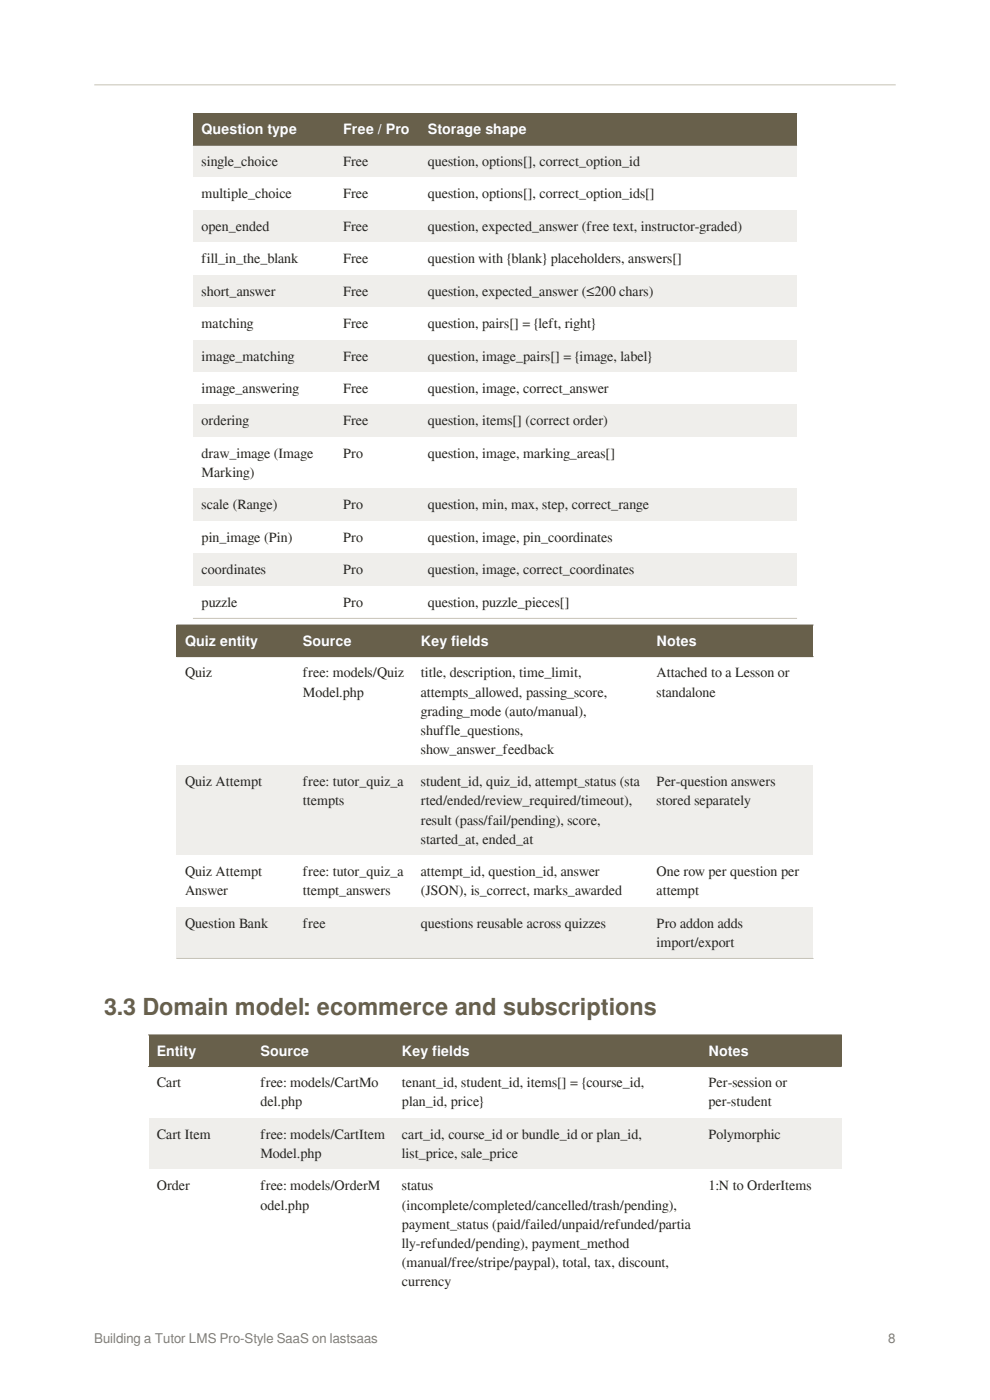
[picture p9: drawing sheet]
<svg xmlns="http://www.w3.org/2000/svg" width="210mm" height="297mm" viewBox="0 0 210 297" stroke-linecap="round" stroke-linejoin="round" font-family="sans-serif">
<defs><g id="words">
<text font-size="4.9" fill="#68604b" x="22.1" y="215.3">3.3 Domain model: ecommerce and subscriptions</text>
<g font-size="3" fill="#fff">
<text x="42.8" y="28.5">Question type</text>
<text x="72.8" y="28.5">Free / Pro</text>
<text x="90.8" y="28.5">Storage shape</text>
<text x="39.3" y="137">Quiz entity</text>
<text x="64.3" y="137">Source</text>
<text x="89.3" y="137">Key fields</text>
<text x="139.3" y="137">Notes</text>
<text x="33.3" y="224">Entity</text>
<text x="55.3" y="224">Source</text>
<text x="85.3" y="224">Key fields</text>
<text x="150.3" y="224">Notes</text>
</g>
<g font-size="3" fill="#262522">
<text x="42.8" y="35.2">single_choice</text>
<text x="72.8" y="35.2">Free</text>
<text x="90.8" y="35.2">question, options[], correct_option_id</text>
<text x="42.8" y="42.1">multiple_choice</text>
<text x="72.8" y="42.1">Free</text>
<text x="90.8" y="42.1">question, options[], correct_option_ids[]</text>
<text x="42.8" y="49">open_ended</text>
<text x="72.8" y="49">Free</text>
<text x="90.8" y="49">question, expected_answer (free text, instructor-graded)</text>
<text x="42.8" y="55.9">fill_in_the_blank</text>
<text x="72.8" y="55.9">Free</text>
<text x="90.8" y="55.9">question with {blank} placeholders, answers[]</text>
<text x="42.8" y="62.7">short_answer</text>
<text x="72.8" y="62.7">Free</text>
<text x="90.8" y="62.7">question, expected_answer (≤200 chars)</text>
<text x="42.8" y="69.6">matching</text>
<text x="72.8" y="69.6">Free</text>
<text x="90.8" y="69.6">question, pairs[] = {left, right}</text>
<text x="42.8" y="76.5">image_matching</text>
<text x="72.8" y="76.5">Free</text>
<text x="90.8" y="76.5">question, image_pairs[] = {image, label}</text>
<text x="42.8" y="83.4">image_answering</text>
<text x="72.8" y="83.4">Free</text>
<text x="90.8" y="83.4">question, image, correct_answer</text>
<text x="42.8" y="90.3">ordering</text>
<text x="72.8" y="90.3">Free</text>
<text x="90.8" y="90.3">question, items[] (correct order)</text>
<text x="42.8" y="97.1">draw_image (Image</text>
<text x="42.8" y="101.2">Marking)</text>
<text x="72.8" y="97.1">Pro</text>
<text x="90.8" y="97.1">question, image, marking_areas[]</text>
<text x="42.8" y="108.1">scale (Range)</text>
<text x="72.8" y="108.1">Pro</text>
<text x="90.8" y="108.1">question, min, max, step, correct_range</text>
<text x="42.8" y="115">pin_image (Pin)</text>
<text x="72.8" y="115">Pro</text>
<text x="90.8" y="115">question, image, pin_coordinates</text>
<text x="42.8" y="121.8">coordinates</text>
<text x="72.8" y="121.8">Pro</text>
<text x="90.8" y="121.8">question, image, correct_coordinates</text>
<text x="42.8" y="128.7">puzzle</text>
<text x="72.8" y="128.7">Pro</text>
<text x="90.8" y="128.7">question, puzzle_pieces[]</text>
<text x="39.3" y="143.7">Quiz</text>
<text x="64.3" y="143.7">free: models/Quiz</text>
<text x="89.3" y="143.7">title, description, time_limit,</text>
<text x="139.3" y="143.7">Attached to a Lesson or</text>
<text x="64.3" y="147.8">Model.php</text>
<text x="89.3" y="147.8">attempts_allowed, passing_score,</text>
<text x="139.3" y="147.8">standalone</text>
<text x="89.3" y="151.8">grading_mode (auto/manual),</text>
<text x="89.3" y="155.9">shuffle_questions,</text>
<text x="89.3" y="159.9">show_answer_feedback</text>
<text x="39.3" y="166.8">Quiz Attempt</text>
<text x="64.3" y="166.8">free: tutor_quiz_a</text>
<text x="89.3" y="166.8">student_id, quiz_id, attempt_status (sta</text>
<text x="139.3" y="166.8">Per-question answers</text>
<text x="64.3" y="170.9">ttempts</text>
<text x="89.3" y="170.9">rted/ended/review_required/timeout),</text>
<text x="139.3" y="170.9">stored separately</text>
<text x="89.3" y="174.9">result (pass/fail/pending), score,</text>
<text x="89.3" y="179">started_at, ended_at</text>
<text x="39.3" y="185.9">Quiz Attempt</text>
<text x="64.3" y="185.9">free: tutor_quiz_a</text>
<text x="89.3" y="185.9">attempt_id, question_id, answer</text>
<text x="139.3" y="185.9">One row per question per</text>
<text x="39.3" y="189.9">Answer</text>
<text x="64.3" y="189.9">ttempt_answers</text>
<text x="89.3" y="189.9">(JSON), is_correct, marks_awarded</text>
<text x="139.3" y="189.9">attempt</text>
<text x="39.3" y="196.8">Question Bank</text>
<text x="64.3" y="196.8">free</text>
<text x="89.3" y="196.8">questions reusable across quizzes</text>
<text x="139.3" y="196.8">Pro addon adds</text>
<text x="139.3" y="200.9">import/export</text>
<text x="33.3" y="230.7">Cart</text>
<text x="55.3" y="230.7">free: models/CartMo</text>
<text x="85.3" y="230.7">tenant_id, student_id, items[] = {course_id,</text>
<text x="150.3" y="230.7">Per-session or</text>
<text x="55.3" y="234.7">del.php</text>
<text x="85.3" y="234.7">plan_id, price}</text>
<text x="150.3" y="234.7">per-student</text>
<text x="33.3" y="241.6">Cart Item</text>
<text x="55.3" y="241.6">free: models/CartItem</text>
<text x="55.3" y="245.7">Model.php</text>
<text x="85.3" y="241.6">cart_id, course_id or bundle_id or plan_id,</text>
<text x="85.3" y="245.7">list_price, sale_price</text>
<text x="150.3" y="241.6">Polymorphic</text>
<text x="33.3" y="252.5">Order</text>
<text x="55.3" y="252.5">free: models/OrderM</text>
<text x="55.3" y="256.6">odel.php</text>
<text x="85.3" y="252.5">status</text>
<text x="85.3" y="256.6">(incomplete/completed/cancelled/trash/pending),</text>
<text x="150.3" y="252.5">1:N to OrderItems</text>
<text x="85.3" y="260.7">payment_status (paid/failed/unpaid/refunded/partia</text>
<text x="85.3" y="264.7">lly-refunded/pending), payment_method</text>
<text x="85.3" y="268.8">(manual/free/stripe/paypal), total, tax, discount,</text>
<text x="85.3" y="272.8">currency</text>
</g>
<g font-size="2.8" fill="#817e77">
<text x="20" y="285">Building a Tutor LMS Pro-Style SaaS on lastsaas</text>
<text x="188.4" y="285">8</text>
</g>
</g></defs>
<path d="M20 18h170" fill="none" stroke="#c8c2b1" stroke-width=".21"/>
<path d="M41 24.1h128v6.7h-128z" fill-rule="evenodd" fill="#68604b"/>
<path d="M41 30.8h128v6.9h-128z" fill-rule="evenodd" fill="#efeeeb"/>
<path d="M41 37.7h128v6.9h-128z" fill-rule="evenodd" fill="#fff"/>
<path d="M41 44.6h128v6.9h-128z" fill-rule="evenodd" fill="#efeeeb"/>
<path d="M41 51.5h128v6.8h-128z" fill-rule="evenodd" fill="#fff"/>
<path d="M41 58.3h128v6.9h-128z" fill-rule="evenodd" fill="#efeeeb"/>
<path d="M41 65.2h128v6.9h-128z" fill-rule="evenodd" fill="#fff"/>
<path d="M41 72.1h128v6.9h-128z" fill-rule="evenodd" fill="#efeeeb"/>
<path d="M41 79h128v6.9h-128z" fill-rule="evenodd" fill="#fff"/>
<path d="M41 85.9h128v6.8h-128z" fill-rule="evenodd" fill="#efeeeb"/>
<path d="M41 92.7h128v11h-128z" fill-rule="evenodd" fill="#fff"/>
<path d="M41 103.7h128v6.8h-128z" fill-rule="evenodd" fill="#efeeeb"/>
<path d="M41 110.5h128v6.9h-128z" fill-rule="evenodd" fill="#fff"/>
<path d="M41 117.4h128v6.9h-128z" fill-rule="evenodd" fill="#efeeeb"/>
<path d="M41 124.3h128v6.9h-128z" fill-rule="evenodd" fill="#fff"/>
<path d="M41 30.8h128M41 24.1h128" fill="none" stroke="#68604b" stroke-width=".21"/>
<path d="M41 131.2h128" fill="none" stroke="#c8c2b1" stroke-width=".21"/>
<path d="M37.5 132.6h135v6.7h-135z" fill-rule="evenodd" fill="#68604b"/>
<path d="M37.5 139.3h135v23.1h-135z" fill-rule="evenodd" fill="#fff"/>
<path d="M37.5 162.4h135v19.1h-135z" fill-rule="evenodd" fill="#efeeeb"/>
<path d="M37.5 181.5h135v10.9h-135z" fill-rule="evenodd" fill="#fff"/>
<path d="M37.5 192.4h135v10.9h-135z" fill-rule="evenodd" fill="#efeeeb"/>
<path d="M37.5 139.3h135M37.5 132.6h135" fill="none" stroke="#68604b" stroke-width=".21"/>
<path d="M37.5 203.3h135" fill="none" stroke="#c8c2b1" stroke-width=".21"/>
<path d="M31.5 219.6h147v6.7h-147z" fill-rule="evenodd" fill="#68604b"/>
<path d="M31.5 226.3h147v10.9h-147z" fill-rule="evenodd" fill="#fff"/>
<path d="M31.5 237.2h147v10.9h-147z" fill-rule="evenodd" fill="#efeeeb"/>
<path d="M31.5 248.1h147v27.2h-147z" fill-rule="evenodd" fill="#fff"/>
<path d="M31.5 219.6h147M31.5 226.3h147" fill="none" stroke="#68604b" stroke-width=".21"/>
<use href="#words"/>
</svg>
